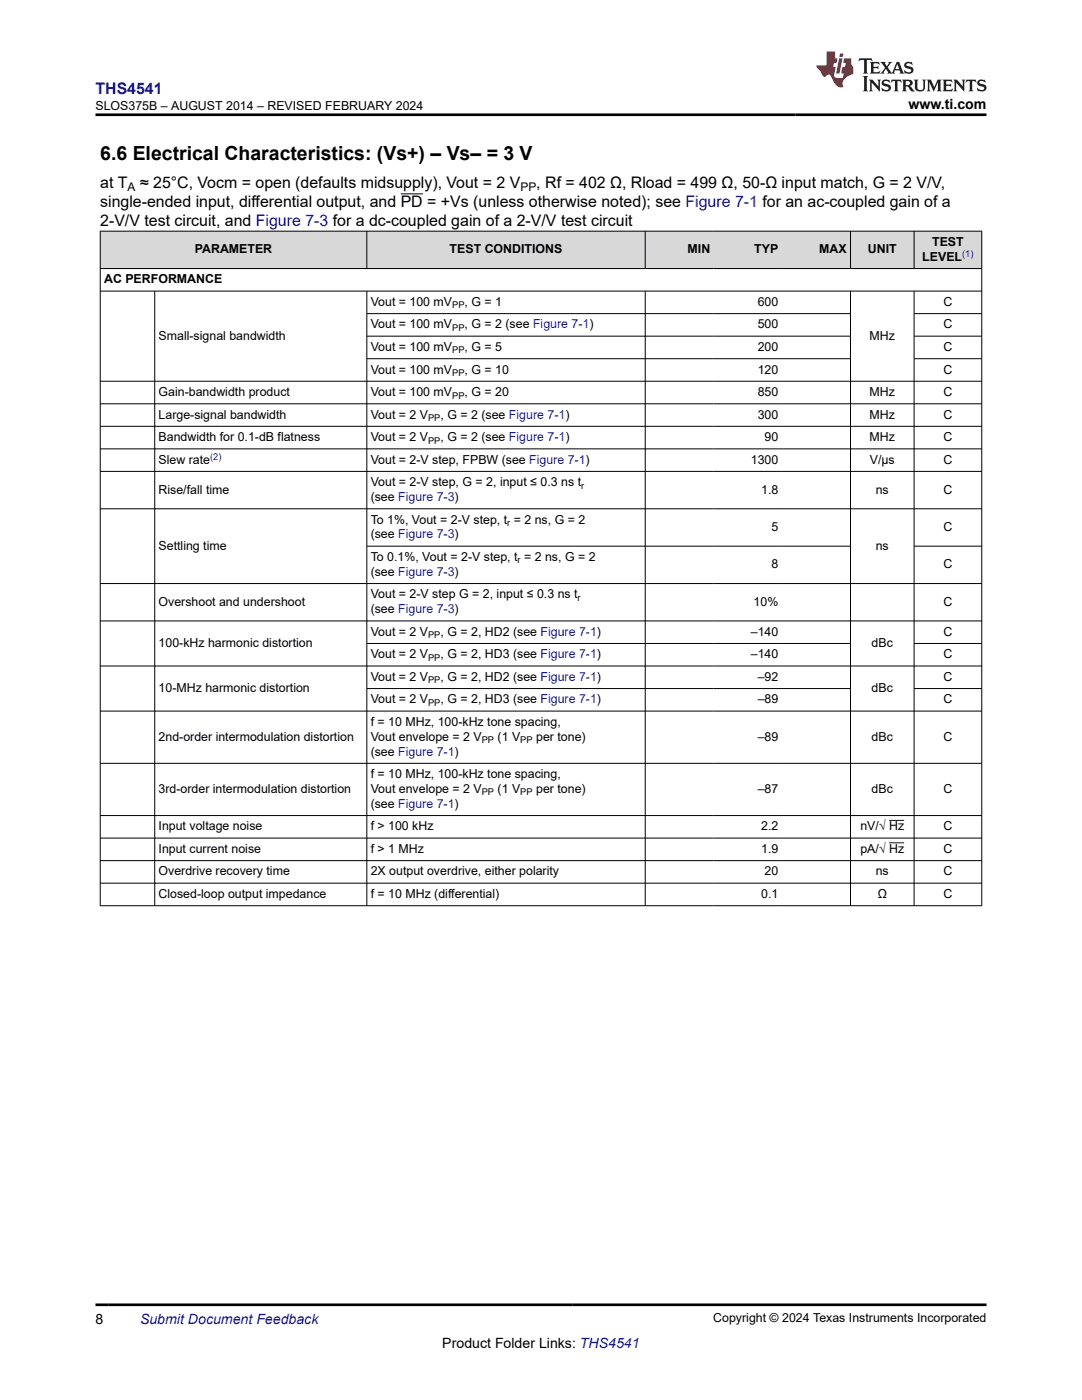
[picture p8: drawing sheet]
<svg xmlns="http://www.w3.org/2000/svg" width="216mm" height="279mm" viewBox="0 0 216 279" stroke-linecap="round" stroke-linejoin="round" font-family="sans-serif">
<defs><g id="words">
<text font-size="3.9" x="20" y="32">6.6 Electrical Characteristics: (Vs+) – Vs– = 3 V</text>
<text font-size="3.2" fill="#00f" x="19" y="18.7">THS4541</text>
<g font-size="3.2">
<text x="20" y="37.5">at T</text>
<text x="20" y="41.3">single-ended input, differential output, and PD = +Vs (unless otherwise noted); see Figure 7-1 for an ac-coupled gain of a</text>
<text x="27.9" y="37.5">≈ 25°C, Vocm = open (defaults midsupply), Vout = 2 V</text>
<text x="107" y="37.5">, Rf = 402 Ω, Rload = 499 Ω, 50-Ω input match, G = 2 V/V,</text>
<text x="20" y="45.1">2-V/V test circuit, and Figure 7-3 for a dc-coupled gain of a 2-V/V test circuit</text>
</g>
<g font-size="2.8">
<text x="181.3" y="21.8">www.ti.com</text>
<text x="19" y="264.2">8</text>
<text x="88.3" y="269">Product Folder Links: THS4541</text>
</g>
<text font-size="2.8" fill="#00f" x="27.9" y="264.2">Submit Document Feedback</text>
<g font-size="2.5">
<text x="19" y="21.9">SLOS375B – AUGUST 2014 – REVISED FEBRUARY 2024</text>
<text x="38.9" y="50.6">PARAMETER</text>
<text x="89.7" y="50.6">TEST CONDITIONS</text>
<text x="137.2" y="50.6">MIN</text>
<text x="150.5" y="50.6">TYP</text>
<text x="163.5" y="50.6">MAX</text>
<text x="173.2" y="50.6">UNIT</text>
<text x="184" y="52.1">LEVEL</text>
<text x="186" y="49.1">TEST</text>
<text x="20.8" y="56.6">AC PERFORMANCE</text>
<text x="74" y="61.1">Vout = 100 mV</text>
<text x="74" y="65.6">Vout = 100 mV</text>
<text x="92.7" y="61.1">, G = 1</text>
<text x="92.7" y="65.6">, G = 2 (see Figure 7-1)</text>
<text x="151.2" y="61.1">600</text>
<text x="151.2" y="65.6">500</text>
<text x="188.3" y="61.1">C</text>
<text x="188.3" y="65.6">C</text>
<text x="31.6" y="67.8">Small-signal bandwidth</text>
<text x="74" y="70.1">Vout = 100 mV</text>
<text x="92.7" y="70.1">, G = 5</text>
<text x="151.2" y="70.1">200</text>
<text x="173.5" y="67.8">MHz</text>
<text x="188.3" y="70.1">C</text>
<text x="74" y="74.5">Vout = 100 mV</text>
<text x="92.7" y="74.5">, G = 10</text>
<text x="151.2" y="74.5">120</text>
<text x="188.3" y="74.5">C</text>
<text x="31.6" y="79">Gain-bandwidth product</text>
<text x="31.6" y="83.5">Large-signal bandwidth</text>
<text x="74" y="79">Vout = 100 mV</text>
<text x="74" y="83.5">Vout = 2 V</text>
<text x="87.9" y="83.5">, G = 2 (see Figure 7-1)</text>
<text x="92.7" y="79">, G = 20</text>
<text x="151.2" y="79">850</text>
<text x="151.2" y="83.5">300</text>
<text x="173.5" y="79">MHz</text>
<text x="173.5" y="83.5">MHz</text>
<text x="188.3" y="79">C</text>
<text x="188.3" y="83.5">C</text>
<text x="31.6" y="88">Bandwidth for 0.1-dB flatness</text>
<text x="74" y="88">Vout = 2 V</text>
<text x="87.9" y="88">, G = 2 (see Figure 7-1)</text>
<text x="152.6" y="88">90</text>
<text x="173.5" y="88">MHz</text>
<text x="188.3" y="88">C</text>
<text x="31.6" y="92.5">Slew rate</text>
<text x="74" y="92.5">Vout = 2-V step, FPBW (see Figure 7-1)</text>
<text x="149.8" y="92.5">1300</text>
<text x="173.6" y="92.5">V/µs</text>
<text x="188.3" y="92.5">C</text>
<text x="31.6" y="98.5">Rise/fall time</text>
<text x="74" y="97">Vout = 2-V step, G = 2, input ≤ 0.3 ns t</text>
<text x="74" y="100">(see Figure 7-3)</text>
<text x="151.9" y="98.5">1.8</text>
<text x="174.7" y="98.5">ns</text>
<text x="188.3" y="98.5">C</text>
<text x="74" y="104.5">To 1%, Vout = 2-V step, t = 2 ns, G = 2</text>
<text x="74" y="107.5">(see Figure 7-3)</text>
<text x="153.9" y="106">5</text>
<text x="188.3" y="106">C</text>
<text x="31.6" y="109.7">Settling time</text>
<text x="74" y="112">To 0.1%, Vout = 2-V step, t = 2 ns, G = 2</text>
<text x="153.9" y="113.4">8</text>
<text x="174.7" y="109.7">ns</text>
<text x="188.3" y="113.4">C</text>
<text x="74" y="114.9">(see Figure 7-3)</text>
<text x="74" y="119.4">Vout = 2-V step G = 2, input ≤ 0.3 ns t</text>
<text x="31.6" y="120.9">Overshoot and undershoot</text>
<text x="74" y="122.4">(see Figure 7-3)</text>
<text x="150.4" y="120.9">10%</text>
<text x="188.3" y="120.9">C</text>
<text x="31.6" y="129.1">100-kHz harmonic distortion</text>
<text x="74" y="126.9">Vout = 2 V</text>
<text x="74" y="131.4">Vout = 2 V</text>
<text x="87.9" y="126.9">, G = 2, HD2 (see Figure 7-1)</text>
<text x="87.9" y="131.4">, G = 2, HD3 (see Figure 7-1)</text>
<text x="149.8" y="126.9">–140</text>
<text x="149.8" y="131.4">–140</text>
<text x="173.9" y="129.1">dBc</text>
<text x="188.3" y="126.9">C</text>
<text x="188.3" y="131.4">C</text>
<text x="74" y="135.9">Vout = 2 V</text>
<text x="87.9" y="135.9">, G = 2, HD2 (see Figure 7-1)</text>
<text x="151.2" y="135.9">–92</text>
<text x="188.3" y="135.9">C</text>
<text x="31.6" y="138.1">10-MHz harmonic distortion</text>
<text x="74" y="140.4">Vout = 2 V</text>
<text x="87.9" y="140.4">, G = 2, HD3 (see Figure 7-1)</text>
<text x="151.2" y="140.4">–89</text>
<text x="173.9" y="138.1">dBc</text>
<text x="188.3" y="140.4">C</text>
<text x="31.6" y="147.8">2nd-order intermodulation distortion</text>
<text x="74" y="144.9">f = 10 MHz, 100-kHz tone spacing,</text>
<text x="74" y="147.8">Vout envelope = 2 V</text>
<text x="99.3" y="147.8">(1 V</text>
<text x="107" y="147.8">per tone)</text>
<text x="151.2" y="147.8">–89</text>
<text x="173.9" y="147.8">dBc</text>
<text x="188.3" y="147.8">C</text>
<text x="74" y="150.8">(see Figure 7-1)</text>
<text x="74" y="155.3">f = 10 MHz, 100-kHz tone spacing,</text>
<text x="31.6" y="158.3">3rd-order intermodulation distortion</text>
<text x="74" y="158.3">Vout envelope = 2 V</text>
<text x="74" y="161.2">(see Figure 7-1)</text>
<text x="99.3" y="158.3">(1 V</text>
<text x="107" y="158.3">per tone)</text>
<text x="151.2" y="158.3">–87</text>
<text x="173.9" y="158.3">dBc</text>
<text x="188.3" y="158.3">C</text>
<text x="31.6" y="165.7">Input voltage noise</text>
<text x="74" y="165.7">f &gt; 100 kHz</text>
<text x="151.9" y="165.7">2.2</text>
<text x="171.7" y="165.7">nV/√ Hz</text>
<text x="188.3" y="165.7">C</text>
<text x="31.6" y="170.2">Input current noise</text>
<text x="74" y="170.2">f &gt; 1 MHz</text>
<text x="151.9" y="170.2">1.9</text>
<text x="171.7" y="170.2">pA/√ Hz</text>
<text x="188.3" y="170.2">C</text>
<text x="31.6" y="174.7">Overdrive recovery time</text>
<text x="31.6" y="179.2">Closed-loop output impedance</text>
<text x="74" y="174.7">2X output overdrive, either polarity</text>
<text x="74" y="179.2">f = 10 MHz (differential)</text>
<text x="151.9" y="179.2">0.1</text>
<text x="152.6" y="174.7">20</text>
<text x="174.7" y="174.7">ns</text>
<text x="175.1" y="179.2">Ω</text>
<text x="188.3" y="174.7">C</text>
<text x="188.3" y="179.2">C</text>
<text x="142.3" y="263.9">Copyright © 2024 Texas Instruments Incorporated</text>
</g>
<g font-size="2.4">
<text x="25.5" y="38.1">A</text>
<text x="103.8" y="38.1">PP</text>
</g>
<g font-size="1.9" fill="#00f">
<text x="192" y="51.2">(1)</text>
<text x="41.9" y="91.7">(2)</text>
</g>
<g font-size="1.9">
<text x="90.2" y="61.5">PP</text>
<text x="90.2" y="66">PP</text>
<text x="90.2" y="70.5">PP</text>
<text x="90.2" y="75">PP</text>
<text x="90.2" y="79.5">PP</text>
<text x="85.4" y="84">PP</text>
<text x="85.4" y="88.5">PP</text>
<text x="116" y="97.5">r</text>
<text x="101.2" y="105">r</text>
<text x="103.3" y="112.5">r</text>
<text x="115.3" y="119.9">r</text>
<text x="85.4" y="127.4">PP</text>
<text x="85.4" y="131.9">PP</text>
<text x="85.4" y="136.4">PP</text>
<text x="85.4" y="140.9">PP</text>
<text x="96.1" y="148.3">PP</text>
<text x="103.8" y="148.3">PP</text>
<text x="96.1" y="158.8">PP</text>
<text x="103.8" y="158.8">PP</text>
</g>
</g></defs>
<g fill="#d8d8d8">
<path d="M20 46.1h175.9v7.5h-175.9z" fill-rule="evenodd"/>
<path d="M20.1 46.2h53v7.3h-53z" fill-rule="evenodd"/>
<path d="M73.3 46.2h55.4v7.3h-55.4z" fill-rule="evenodd"/>
<path d="M128.8 46.2h13.6v7.3h-13.6z" fill-rule="evenodd"/>
<path d="M142.4 46.2h13.6v7.3h-13.6z" fill-rule="evenodd"/>
<path d="M156 46.2h13.6v7.3h-13.6z" fill-rule="evenodd"/>
<path d="M169.8 46.2h12.5v7.3h-12.5z" fill-rule="evenodd"/>
<path d="M182.5 46.2h13.3v7.3h-13.3z" fill-rule="evenodd"/>
</g>
<g fill="none" stroke="#000" stroke-width=".2">
<path d="M80 38.7h4.4M19.9 46.1h176.1M19.9 53.6h176.1M19.9 58.1h176.1M20 46.1v134.7M30.9 58.1v122.7M73.2 46.1v7.6M73.2 58.1v122.7M128.7 46.1v7.6M128.7 58.1v122.7M169.7 46.1v7.6M169.7 58.1v122.7"/>
<path d="M182.4 46.1v7.6M182.4 58.1v122.7M195.9 46.1v134.7M19.9 76.1h176.1M73.2 62.6h96.6M73.2 67.1h96.6M73.2 71.6h96.6M182.4 62.6h13.6M182.4 67.1h13.6M182.4 71.6h13.6M19.9 80.6h176.1M19.9 85.1h176.1"/>
<path d="M19.9 89.6h176.1M19.9 94.1h176.1M19.9 101.5h176.1M73.2 109h96.6M182.4 109h13.6M196 116.5h-176.1M19.9 123.9h176.1M19.9 132.9h176.1M73.2 128.4h96.6M73.2 137.4h96.6M182.4 128.4h13.6M182.4 137.4h13.6"/>
<path d="M19.9 141.9h176.1M19.9 152.3h176.1M19.9 162.8h176.1M19.9 167.3h176.1M19.9 171.8h176.1M19.9 176.3h176.1M177.4 163.7h3M177.4 168.2h3M19.9 180.8h176.1"/>
</g>
<path d="M171.5 11.6l-.2 .6 .5-.2h.6v.1v2.2l-.2 .4h1l-.2-.4v-2.2v-.1h.5l.5 .2-.1-.6zM173.6 12.4l.2 .3v1.6l-.2 .4h1.9l.1-.6a1.08 1.08 0 0 1-1.3 .2v-.7h.6l.4 .2v-.7l-.4 .2h-.6v-.5l.2-.2a1 1 0 0 1 1 .3l-.1-.5zM175.7 12.4l.9 1.1-1 1.2h.9l-.2-.2 .5-.8 .4 .8-.2 .2h1.6l-.2-.2 .2-.5h.9l.1 .5-.1 .2h.9l-.2-.4-.8-1.9h-.5l-.9 2.1-.9-1.1 .9-1h-.8l.2 .2-.4 .6-.4-.6 .2-.2zM179 12.8l.4 1h-.7zM180.7 12.5a.65 .65 0 0 0-.2 .7 .65 .65 0 0 0 .6 .5l.6 .1 .1 .3a.79 .79 0 0 1-.7 .4 .79 .79 0 0 1-.7-.5l.1 .7 .2-.1a.93 .93 0 0 0 1.1 0 .93 .93 0 0 0 .4-.9 1.46 1.46 0 0 0-1.2-.6l-.1-.3a1.09 1.09 0 0 1 1.2 .2l-.2-.6-.1 .1-.5-.2zM172.2 15.2l.2 .4v2.2l-.2 .4h1l-.2-.4v-2.2l.2-.4zM173.4 15.9l.2 .4v1.5l-.2 .4h.8l-.3-.4 .1-1.3 1.6 1.8v-2l.2-.4h-.7l.1 .2 .1 1.1-1.2-1.3zM176.2 16a.65 .65 0 0 0-.2 .8 .65 .65 0 0 0 .6 .4l.6 .2 .1 .2a.79 .79 0 0 1-.7 .4 .79 .79 0 0 1-.7-.5l.1 .7 .2-.1a.93 .93 0 0 0 1.1 .1 .93 .93 0 0 0 .4-1 1.46 1.46 0 0 0-1.2-.5l-.1-.4a1.09 1.09 0 0 1 1.2 .2l-.1-.6-.2 .1-.5-.1zM177.9 15.9l-.1 .6a.63 .63 0 0 1 .8-.3v1.6l-.3 .4h1l-.2-.4v-1.6a.66 .66 0 0 1 .8 .3l-.1-.6zM180 15.9l.2 .4v1.5l-.2 .4h1l-.2-.2-.1-.7h.5l.1 .2a.79 .79 0 0 0 1.2 .6l-1-.9a.61 .61 0 0 0 .6-.6 .61 .61 0 0 0-.5-.7zM180.8 16.2h.1a.47 .47 0 0 1 .5 .1 .47 .47 0 0 1 .1 .5l-.1 .1-.7 .1zM182.3 15.9l.2 .2a2.27 2.27 0 0 0 .4 2 1.04 1.04 0 0 0 1.7-.7v-1.3l.2-.2h-.8l.2 .4v1.1a.6 .6 0 0 1-.6 .6 .6 .6 0 0 1-.6-.6v-1.1l.3-.4zM184.9 15.9l.2 .4v1.5l-.2 .4h.8l-.3-.4v-1.4l.9 1.9 .9-1.9v1.4l-.3 .4h1l-.2-.4v-1.5l.2-.4h-.8l-.7 1.5-.6-1.5zM188.1 15.9l.2 .4v1.5l-.2 .4h1.9l.1-.6a1.09 1.09 0 0 1-1.3 .2v-.7h.6l.4 .2v-.6l-.4 .2h-.6v-.6l.2-.1a1.01 1.01 0 0 1 1 .3l-.1-.6zM190.2 15.9l.3 .4v1.5l-.3 .4h.8l-.2-.4v-1.3l1.6 1.8v-2l.2-.4h-.7l.2 .2v1.1l-1.2-1.3zM192.8 15.9l-.1 .6a.63 .63 0 0 1 .8-.3v1.6l-.3 .4h1l-.2-.4v-1.6a.66 .66 0 0 1 .8 .3l-.1-.6zM195.2 16a.65 .65 0 0 0-.2 .8 .65 .65 0 0 0 .6 .4l.6 .2 .2 .2a.79 .79 0 0 1-.7 .4 .79 .79 0 0 1-.7-.5l.1 .7 .2-.1a.93 .93 0 0 0 1 .1 .93 .93 0 0 0 .5-1 1.46 1.46 0 0 0-1.3-.5v-.4a1.09 1.09 0 0 1 1.2 .2l-.2-.6-.2 .1-.5-.1z" fill="#231f20"/>
<path d="M164.9 10.3v2.7h-2l.1 .4 .8 1a.95 .95 0 0 0 1 .9 .59 .59 0 0 1 .5-.4 .59 .59 0 0 1 .5 .3l.4 .8a1.59 1.59 0 0 0 2.1 1.4 1.61 1.61 0 0 1 1-2.3l1-.3-.1-1.5a1.59 1.59 0 0 1-.3-1.7h-1.5l-.2 .9h.6l-.2 .9h-.5l-.2 .9v.3l.4 .1-.1 .9h-.7a.73 .73 0 0 1-1-.7l.3-1.5h-.5l.1-.9h.5l.2-.9h-.5v-1.3zM167.4 11.6l-.6 3.1h.7l.6-3.1zM167.6 10.7l-.1 .6h.7l.1-.6z" fill="#ed1c24"/>
<path d="M19 22.9h177.8M19 260.4h177.8" fill="none" stroke="#000" stroke-width=".53"/>
<use href="#words"/>
</svg>
